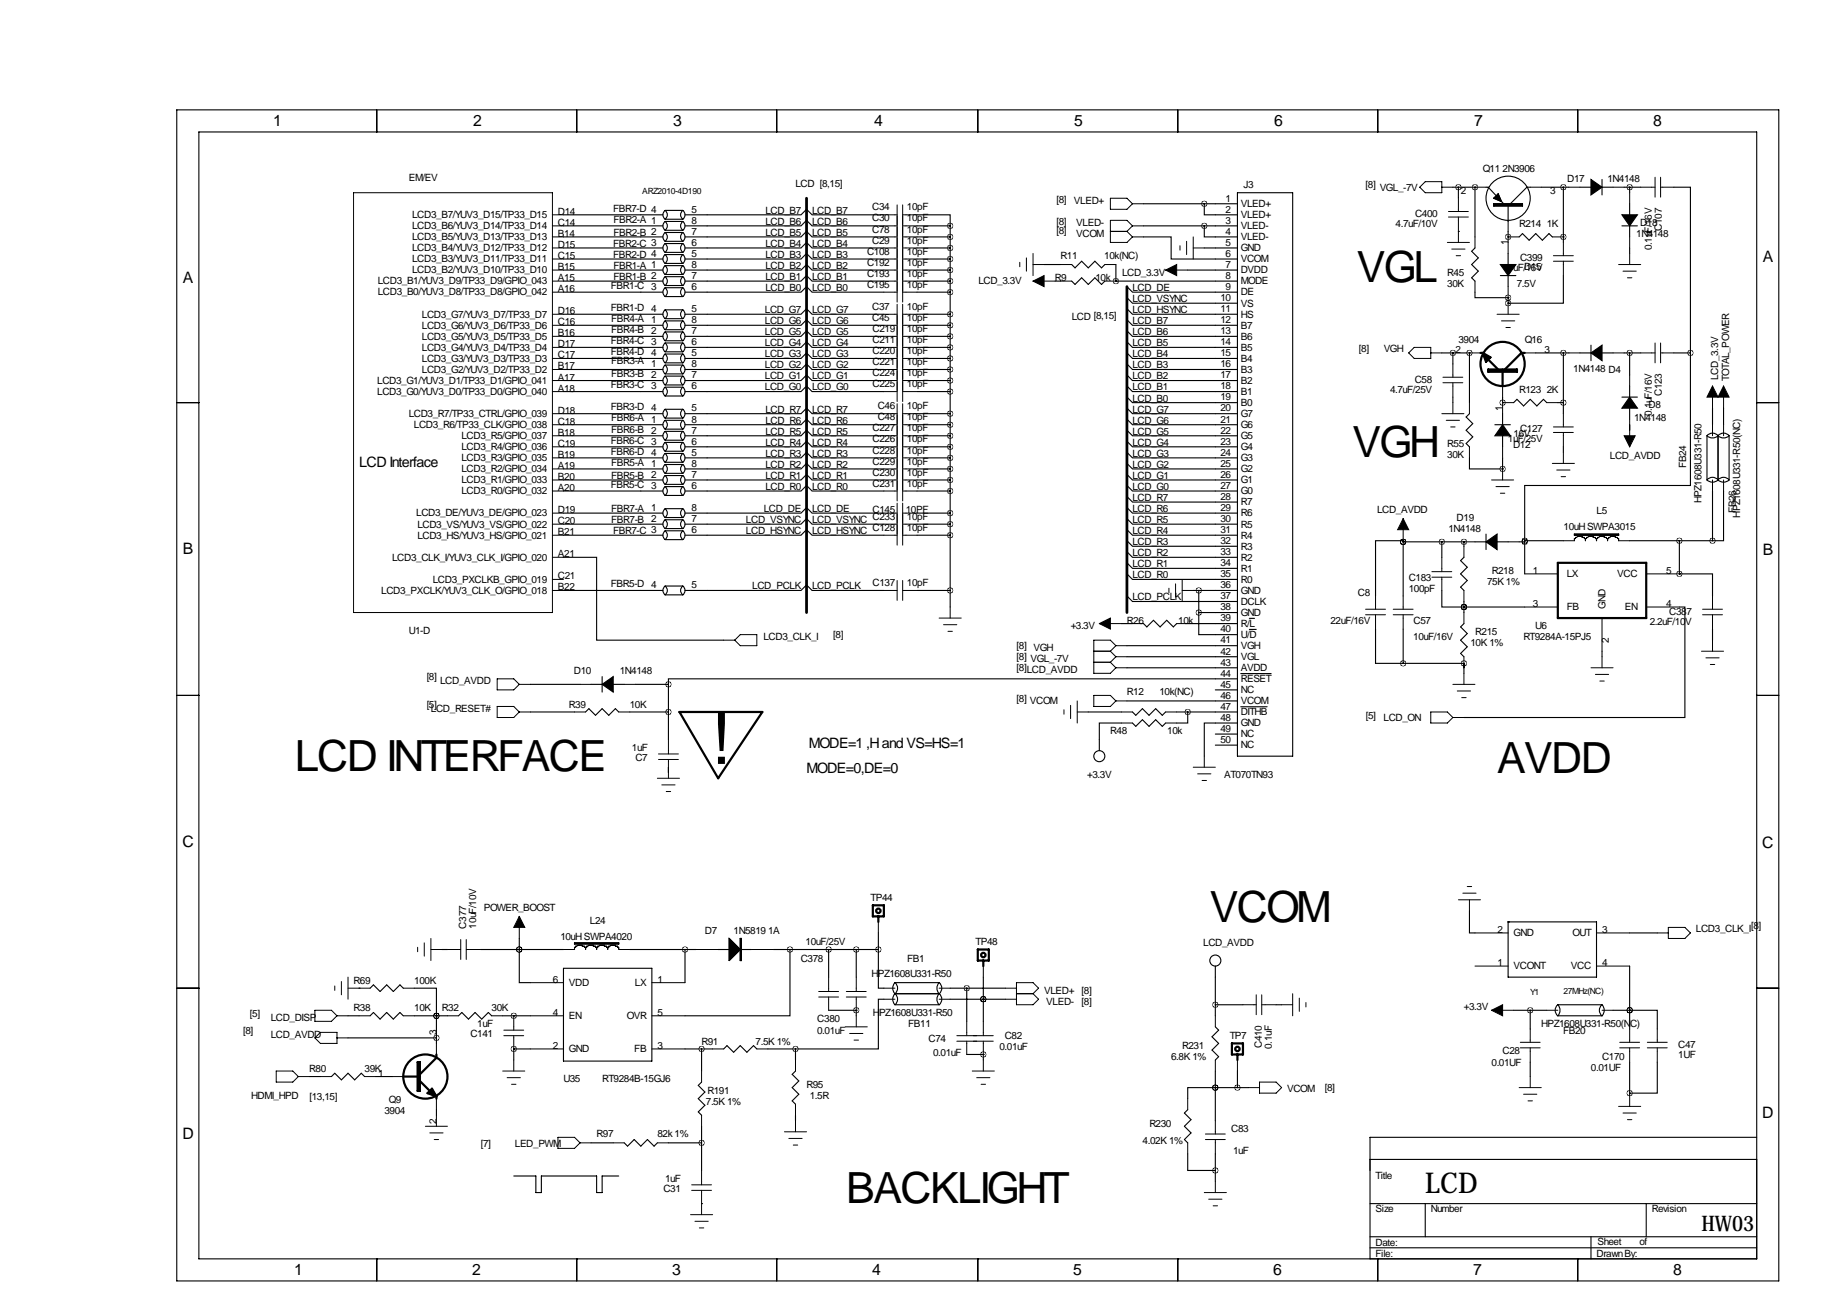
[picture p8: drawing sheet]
<svg xmlns="http://www.w3.org/2000/svg" width="419mm" height="297mm" viewBox="0 0 419 297" stroke-linecap="round" stroke-linejoin="round" font-family="sans-serif">
<defs><g id="words">
<text font-size="16.5" x="163.6" y="175.6">!</text>
<g font-size="9.9">
<text x="311.9" y="64.9">VGL</text>
<text x="310.9" y="105">VGH</text>
<text x="67.8" y="177.2">LCD INTERFACE</text>
<text x="344.2" y="177.7">AVDD</text>
<text x="278.1" y="211.9">VCOM</text>
<text x="194.6" y="276.5">BACKLIGHT</text>
</g>
<text font-size="6.6" x="327.7" y="274.2">LCD</text>
<text font-size="4.9" x="391.2" y="283.1">HW03</text>
<g font-size="3.6">
<text x="62.8" y="29">1</text>
<text x="108.8" y="29">2</text>
<text x="154.8" y="29">3</text>
<text x="201" y="29">4</text>
<text x="247" y="29">5</text>
<text x="292.9" y="29">6</text>
<text x="338.9" y="29">7</text>
<text x="380.1" y="29">8</text>
<text x="42" y="65.1">A</text>
<text x="405.3" y="60.3">A</text>
<text x="42" y="127.3">B</text>
<text x="405.3" y="127.6">B</text>
<text x="41.9" y="194.6">C</text>
<text x="405.2" y="194.9">C</text>
<text x="405.2" y="257.1">D</text>
<text x="41.9" y="261.9">D</text>
<text x="67.6" y="293.2">1</text>
<text x="108.5" y="293.2">2</text>
<text x="154.5" y="293.2">3</text>
<text x="200.5" y="293.2">4</text>
<text x="246.7" y="293.2">5</text>
<text x="292.7" y="293.2">6</text>
<text x="338.7" y="293.2">7</text>
<text x="384.6" y="293.2">8</text>
</g>
<g font-size="3.3">
<text x="82.5" y="107.5">LCD Interface</text>
<text x="185.9" y="172.1">MODE=1 ,H and VS=HS=1</text>
<text x="185.4" y="177.7">MODE=0,DE=0</text>
</g>
<g font-size="2.3">
<text x="94" y="41.5">EM/EV</text>
<text x="340.9" y="39.5">Q11</text>
<text x="345.4" y="39.5">2N3906</text>
<text x="360.3" y="41.8">D17</text>
<text x="369.6" y="41.8">1N4148</text>
<text x="182.9" y="43">LCD [8,15]</text>
<text x="242.9" y="46.6">[8]</text>
<text x="246.9" y="46.8">VLED+</text>
<text x="281.8" y="46.3">1</text>
<text x="285.2" y="47.6">VLED+</text>
<text x="285.9" y="43.3">J3</text>
<text x="313.9" y="43.3">[8] VGL_-7V</text>
<text x="335.9" y="44.6">2</text>
<text x="356.4" y="44.6">3</text>
<text x="94.8" y="52.7">LCD3_B6/YUV3_D14/TP33_D14</text>
<text x="94.8" y="50.2">LCD3_B7/YUV3_D15/TP33_D15</text>
<text x="128.3" y="51.9">C14</text>
<text x="128.3" y="49.4">D14</text>
<text x="141" y="48.6">FBR7-D 4</text>
<text x="141" y="51.2">FBR2-A 1</text>
<text x="159" y="54">7</text>
<text x="159" y="51.4">8</text>
<text x="159" y="48.9">5</text>
<text x="176" y="51.7">LCD_B6</text>
<text x="176" y="49.1">LCD_B7</text>
<text x="186.7" y="51.7">LCD_B6</text>
<text x="186.7" y="49.1">LCD_B7</text>
<text x="200.5" y="53.5">C78</text>
<text x="200.5" y="50.9">C30</text>
<text x="200.5" y="48.4">C34</text>
<text x="208.5" y="53.5">10pF</text>
<text x="208.5" y="50.9">10pF</text>
<text x="208.5" y="48.4">10pF</text>
<text x="242.9" y="51.7">[8]</text>
<text x="242.9" y="53.7">[8]</text>
<text x="247.4" y="51.9">VLED-</text>
<text x="281.8" y="48.9">2</text>
<text x="281.8" y="51.4">3</text>
<text x="281.8" y="54">4</text>
<text x="285.2" y="50.2">VLED+</text>
<text x="285.2" y="52.7">VLED-</text>
<text x="320.8" y="52.2">4.7uF/10V</text>
<text x="325.3" y="49.9">C400</text>
<text x="349.2" y="52.2">R214</text>
<text x="355.6" y="52.2">1K</text>
<text x="377" y="51.9">D18</text>
<text x="382" y="53" transform="rotate(-90 382 53)">C107</text>
<text x="94.8" y="57.8">LCD3_B4/YUV3_D12/TP33_D12</text>
<text x="94.8" y="55.2">LCD3_B5/YUV3_D13/TP33_D13</text>
<text x="128.3" y="59.5">C15</text>
<text x="128.3" y="57">D15</text>
<text x="128.3" y="54.5">B14</text>
<text x="141" y="56.8">FBR2-C 3</text>
<text x="141" y="59.3">FBR2-D 4</text>
<text x="141" y="54.2">FBR2-B 2</text>
<text x="159" y="56.5">6</text>
<text x="159" y="59">5</text>
<text x="176" y="59.3">LCD_B3</text>
<text x="176" y="56.8">LCD_B4</text>
<text x="176" y="54.2">LCD_B5</text>
<text x="186.7" y="59.3">LCD_B3</text>
<text x="186.7" y="56.8">LCD_B4</text>
<text x="186.7" y="54.2">LCD_B5</text>
<text x="199.3" y="58.5">C108</text>
<text x="200.5" y="56">C29</text>
<text x="208.5" y="56">10pF</text>
<text x="208.5" y="58.5">10pF</text>
<text x="243.8" y="59.5">R11</text>
<text x="247.4" y="54.5">VCOM</text>
<text x="253.8" y="59.5">10k(NC)</text>
<text x="281.8" y="56.5">5</text>
<text x="281.8" y="59">6</text>
<text x="285.2" y="55.2">VLED-</text>
<text x="285.2" y="57.8">GND</text>
<text x="346.7" y="56.4" transform="rotate(-90 346.7 56.4)">1</text>
<text x="376.2" y="54.5">1N4148</text>
<text x="379.7" y="57.5" transform="rotate(-90 379.7 57.5)">0.1uF/16V</text>
<text x="86.8" y="65.4">LCD3_B1/YUV3_D9/TP33_D9/GPIO_043</text>
<text x="94.8" y="62.9">LCD3_B2/YUV3_D10/TP33_D10</text>
<text x="94.8" y="60.3">LCD3_B3/YUV3_D11/TP33_D11</text>
<text x="128.3" y="64.6">A15</text>
<text x="128.3" y="62.1">B15</text>
<text x="141" y="64.4">FBR1-B 2</text>
<text x="141" y="61.8">FBR1-A 1</text>
<text x="159" y="64.1">7</text>
<text x="159" y="61.6">8</text>
<text x="176" y="64.4">LCD_B1</text>
<text x="176" y="61.8">LCD_B2</text>
<text x="186.7" y="64.4">LCD_B1</text>
<text x="186.7" y="61.8">LCD_B2</text>
<text x="199.3" y="61.1">C192</text>
<text x="199.3" y="63.6">C193</text>
<text x="208.5" y="61.1">10pF</text>
<text x="208.5" y="63.6">10pF</text>
<text x="224.9" y="65.4">LCD_3.3V</text>
<text x="242.5" y="64.6">R9</text>
<text x="251.8" y="64.6">10k</text>
<text x="257.9" y="63.4">LCD_3.3V</text>
<text x="281.8" y="61.6">7</text>
<text x="281.8" y="64.1">8</text>
<text x="285.2" y="60.3">VCOM</text>
<text x="285.2" y="62.9">DVDD</text>
<text x="285.2" y="65.4">MODE</text>
<text x="332.7" y="63.4">R45</text>
<text x="332.7" y="65.9">30K</text>
<text x="346.7" y="62.3">1uF/16V</text>
<text x="348.7" y="65.9">7.5V</text>
<text x="349.4" y="60.1">C399</text>
<text x="350.4" y="62.1">D15</text>
<text x="86.8" y="67.9">LCD3_B0/YUV3_D8/TP33_D8/GPIO_042</text>
<text x="128.3" y="67.2">A16</text>
<text x="140.5" y="66.4">FBR1-C 3</text>
<text x="140.5" y="71.5">FBR1-D 4</text>
<text x="159" y="66.7">6</text>
<text x="159" y="71.7">5</text>
<text x="175.8" y="72">LCD_G7</text>
<text x="176" y="66.9">LCD_B0</text>
<text x="186.7" y="72">LCD_G7</text>
<text x="186.7" y="66.9">LCD_B0</text>
<text x="199.3" y="66.2">C195</text>
<text x="200.5" y="71.2">C37</text>
<text x="208.5" y="66.2">10pF</text>
<text x="208.5" y="71.2">10pF</text>
<text x="260.3" y="72">LCD_HSYNC</text>
<text x="260.3" y="69.5">LCD_VSYNC</text>
<text x="260.3" y="66.9">LCD_DE</text>
<text x="280.6" y="69.2">10</text>
<text x="280.6" y="71.7">11</text>
<text x="281.8" y="66.7">9</text>
<text x="285.2" y="67.9">DE</text>
<text x="285.2" y="70.5">VS</text>
<text x="97" y="75.6">LCD3_G6/YUV3_D6/TP33_D6</text>
<text x="97" y="73">LCD3_G7/YUV3_D7/TP33_D7</text>
<text x="128.3" y="77.3">B16</text>
<text x="128.3" y="74.8">C16</text>
<text x="128.3" y="72.2">D16</text>
<text x="140.5" y="74">FBR4-A 1</text>
<text x="140.5" y="76.6">FBR4-B</text>
<text x="149.7" y="76.8">2</text>
<text x="159" y="74.3">8</text>
<text x="159" y="76.8">7</text>
<text x="175.8" y="77.1">LCD_G5</text>
<text x="175.8" y="74.5">LCD_G6</text>
<text x="186.7" y="77.1">LCD_G5</text>
<text x="186.7" y="74.5">LCD_G6</text>
<text x="200.5" y="73.8">C45</text>
<text x="200.6" y="76.3">C219</text>
<text x="208.5" y="76.3">10pF</text>
<text x="208.5" y="73.8">10pF</text>
<text x="246.4" y="73.5">LCD [8,15]</text>
<text x="260.3" y="77.1">LCD_B6</text>
<text x="260.3" y="74.5">LCD_B7</text>
<text x="280.6" y="74.3">12</text>
<text x="280.6" y="76.8">13</text>
<text x="285.2" y="73">HS</text>
<text x="285.2" y="75.6">B7</text>
<text x="97" y="83.2">LCD3_G3/YUV3_D3/TP33_D3</text>
<text x="97" y="80.6">LCD3_G4/YUV3_D4/TP33_D4</text>
<text x="97" y="78.1">LCD3_G5/YUV3_D5/TP33_D5</text>
<text x="128.3" y="82.4">C17</text>
<text x="128.3" y="79.9">D17</text>
<text x="140.5" y="79.1">FBR4-C 3</text>
<text x="140.5" y="81.7">FBR4-D 4</text>
<text x="140.5" y="83.7">FBR3-A</text>
<text x="159" y="79.4">6</text>
<text x="159" y="81.9">5</text>
<text x="175.8" y="82.2">LCD_G3</text>
<text x="175.8" y="79.6">LCD_G4</text>
<text x="186.7" y="82.2">LCD_G3</text>
<text x="186.7" y="79.6">LCD_G4</text>
<text x="200.6" y="78.9">C211</text>
<text x="200.6" y="81.4">C220</text>
<text x="200.6" y="83.9">C221</text>
<text x="208.5" y="78.9">10pF</text>
<text x="208.5" y="81.4">10pF</text>
<text x="208.5" y="83.9">10pF</text>
<text x="260.3" y="82.2">LCD_B4</text>
<text x="260.3" y="79.6">LCD_B5</text>
<text x="280.6" y="79.4">14</text>
<text x="280.6" y="81.9">15</text>
<text x="285.2" y="78.1">B6</text>
<text x="285.2" y="80.6">B5</text>
<text x="285.2" y="83.2">B4</text>
<text x="312.4" y="80.9">[8]</text>
<text x="318.1" y="80.9">VGH</text>
<text x="334.6" y="81.1">2</text>
<text x="335.3" y="78.9">3904</text>
<text x="350.5" y="78.9">Q16</text>
<text x="355.1" y="81.1">3</text>
<text x="86.7" y="88.3">LCD3_G1/YUV3_D1/TP33_D1/GPIO_041</text>
<text x="97" y="85.7">LCD3_G2/YUV3_D2/TP33_D2</text>
<text x="128.3" y="87.5">A17</text>
<text x="128.3" y="84.9">B17</text>
<text x="140.5" y="89.3">FBR3-C 3</text>
<text x="140.5" y="86.7">FBR3-B</text>
<text x="149.7" y="87">2</text>
<text x="149.7" y="84.4">1</text>
<text x="159" y="87">7</text>
<text x="159" y="89.5">6</text>
<text x="159" y="84.4">8</text>
<text x="175.8" y="89.8">LCD_G0</text>
<text x="175.8" y="87.2">LCD_G1</text>
<text x="175.8" y="84.7">LCD_G2</text>
<text x="186.7" y="89.8">LCD_G0</text>
<text x="186.7" y="87.2">LCD_G1</text>
<text x="186.7" y="84.7">LCD_G2</text>
<text x="200.6" y="86.5">C224</text>
<text x="200.6" y="89">C225</text>
<text x="208.5" y="86.5">10pF</text>
<text x="208.5" y="89">10pF</text>
<text x="260.3" y="89.8">LCD_B1</text>
<text x="260.3" y="87.2">LCD_B2</text>
<text x="260.3" y="84.7">LCD_B3</text>
<text x="280.6" y="84.4">16</text>
<text x="280.6" y="87">17</text>
<text x="280.6" y="89.5">18</text>
<text x="285.2" y="85.7">B3</text>
<text x="285.2" y="88.3">B2</text>
<text x="325.2" y="88">C58</text>
<text x="361.7" y="85.5">1N4148 D4</text>
<text x="395" y="87.4" transform="rotate(-90 395 87.4)">LCD_3.3V</text>
<text x="397.5" y="87.7" transform="rotate(-90 397.5 87.7)">TOTAL_POWER</text>
<text x="86.7" y="90.8">LCD3_G0/YUV3_D0/TP33_D0/GPIO_040</text>
<text x="94" y="95.9">LCD3_R7/TP33_CTRL/GPIO_039</text>
<text x="128.3" y="90">A18</text>
<text x="128.3" y="95.1">D18</text>
<text x="140.5" y="94.4">FBR3-D 4</text>
<text x="159" y="94.6">5</text>
<text x="176" y="94.9">LCD_R7</text>
<text x="186.7" y="94.9">LCD_R7</text>
<text x="201.8" y="94.1">C46</text>
<text x="208.5" y="94.1">10pF</text>
<text x="260.3" y="94.9">LCD_G7</text>
<text x="260.3" y="92.3">LCD_B0</text>
<text x="280.6" y="92.1">19</text>
<text x="280.6" y="94.6">20</text>
<text x="285.2" y="90.8">B1</text>
<text x="285.2" y="93.3">B0</text>
<text x="285.2" y="95.9">G7</text>
<text x="319.6" y="90.3">4.7uF/25V</text>
<text x="345.4" y="94.5" transform="rotate(-90 345.4 94.5)">1</text>
<text x="349.2" y="90.3">R123</text>
<text x="355.6" y="90.3">2K</text>
<text x="379" y="93.8">D8</text>
<text x="379.7" y="95.6" transform="rotate(-90 379.7 95.6)">0.1uF/16V</text>
<text x="382" y="91.1" transform="rotate(-90 382 91.1)">C123</text>
<text x="95.2" y="98.4">LCD3_R6/TP33_CLK/GPIO_038</text>
<text x="106.1" y="101">LCD3_R5/GPIO_037</text>
<text x="128.3" y="100.2">B18</text>
<text x="128.3" y="97.6">C18</text>
<text x="140.5" y="102">FBR6-C 3</text>
<text x="140.5" y="96.9">FBR6-A 1</text>
<text x="140.5" y="99.4">FBR6-B</text>
<text x="149.7" y="99.7">2</text>
<text x="159" y="97.1">8</text>
<text x="159" y="99.7">7</text>
<text x="176" y="99.9">LCD_R5</text>
<text x="176" y="97.4">LCD_R6</text>
<text x="186.7" y="99.9">LCD_R5</text>
<text x="186.7" y="97.4">LCD_R6</text>
<text x="200.6" y="101.7">C226</text>
<text x="200.6" y="99.2">C227</text>
<text x="201.8" y="96.6">C48</text>
<text x="208.5" y="101.7">10pF</text>
<text x="208.5" y="99.2">10pF</text>
<text x="208.5" y="96.6">10pF</text>
<text x="260.3" y="99.9">LCD_G5</text>
<text x="260.3" y="97.4">LCD_G6</text>
<text x="280.6" y="97.1">21</text>
<text x="280.6" y="99.7">22</text>
<text x="285.2" y="98.4">G6</text>
<text x="285.2" y="101">G5</text>
<text x="346.7" y="101.7">1uF/25V</text>
<text x="348" y="100.5">16V</text>
<text x="349.4" y="99.4">C127</text>
<text x="375.7" y="96.9">1N4148</text>
<text x="106.1" y="106">LCD3_R3/GPIO_035</text>
<text x="106.1" y="103.5">LCD3_R4/GPIO_036</text>
<text x="128.3" y="107.8">A19</text>
<text x="128.3" y="105.3">B19</text>
<text x="128.3" y="102.7">C19</text>
<text x="140.5" y="104.5">FBR6-D 4</text>
<text x="140.5" y="107.1">FBR5-A 1</text>
<text x="159" y="102.2">6</text>
<text x="159" y="104.8">5</text>
<text x="159" y="107.3">8</text>
<text x="176" y="107.6">LCD_R2</text>
<text x="176" y="105">LCD_R3</text>
<text x="176" y="102.5">LCD_R4</text>
<text x="186.7" y="107.6">LCD_R2</text>
<text x="186.7" y="105">LCD_R3</text>
<text x="186.7" y="102.5">LCD_R4</text>
<text x="200.6" y="104.3">C228</text>
<text x="200.6" y="106.8">C229</text>
<text x="208.5" y="104.3">10pF</text>
<text x="208.5" y="106.8">10pF</text>
<text x="260.3" y="107.6">LCD_G2</text>
<text x="260.3" y="105">LCD_G3</text>
<text x="260.3" y="102.5">LCD_G4</text>
<text x="280.6" y="102.2">23</text>
<text x="280.6" y="104.8">24</text>
<text x="280.6" y="107.3">25</text>
<text x="285.2" y="103.5">G4</text>
<text x="285.2" y="106">G3</text>
<text x="332.7" y="102.7">R55</text>
<text x="332.7" y="105.3">30K</text>
<text x="347.8" y="103">D12</text>
<text x="370.1" y="105.5">LCD_AVDD</text>
<text x="387.6" y="107.6" transform="rotate(-90 387.6 107.6)">FB24</text>
<text x="106.1" y="113.7">LCD3_R0/GPIO_032</text>
<text x="106.1" y="111.1">LCD3_R1/GPIO_033</text>
<text x="106.1" y="108.6">LCD3_R2/GPIO_034</text>
<text x="128.3" y="112.9">A20</text>
<text x="128.3" y="110.3">B20</text>
<text x="140.5" y="112.1">FBR5-C 3</text>
<text x="140.5" y="110.1">FBR5-B</text>
<text x="149.7" y="109.8">2</text>
<text x="159" y="109.8">7</text>
<text x="159" y="112.4">6</text>
<text x="176" y="112.6">LCD_R0</text>
<text x="176" y="110.1">LCD_R1</text>
<text x="186.7" y="112.6">LCD_R0</text>
<text x="186.7" y="110.1">LCD_R1</text>
<text x="200.6" y="109.3">C230</text>
<text x="200.6" y="111.9">C231</text>
<text x="208.5" y="109.3">10pF</text>
<text x="208.5" y="111.9">10pF</text>
<text x="260.3" y="112.6">LCD_G0</text>
<text x="260.3" y="110.1">LCD_G1</text>
<text x="280.6" y="109.8">26</text>
<text x="280.6" y="112.4">27</text>
<text x="285.2" y="108.6">G2</text>
<text x="285.2" y="111.1">G1</text>
<text x="285.2" y="113.7">G0</text>
<text x="95.7" y="118.7">LCD3_DE/YUV3_DE/GPIO_023</text>
<text x="128.3" y="118">D19</text>
<text x="140.5" y="117.7">FBR7-A 1</text>
<text x="159" y="117.5">8</text>
<text x="175.6" y="117.7">LCD_DE</text>
<text x="186.7" y="117.7">LCD_DE</text>
<text x="200.6" y="119.5">C233</text>
<text x="200.6" y="118">C145</text>
<text x="208.2" y="118">10PF</text>
<text x="208.5" y="119.5">10pF</text>
<text x="260.3" y="117.7">LCD_R6</text>
<text x="260.3" y="115.2">LCD_R7</text>
<text x="280.6" y="114.9">28</text>
<text x="280.6" y="117.5">29</text>
<text x="285.2" y="116.2">R7</text>
<text x="285.2" y="118.7">R6</text>
<text x="316.6" y="118">LCD_AVDD</text>
<text x="334.9" y="119.7">D19</text>
<text x="367" y="118.2">L5</text>
<text x="391.2" y="115.7" transform="rotate(-90 391.2 115.7)">HPZ1608U331-R50</text>
<text x="399" y="118" transform="rotate(-90 399 118)">FB26</text>
<text x="400" y="119" transform="rotate(-90 400 119)">HPZ1608U331-R50(NC)</text>
<text x="95.9" y="123.8">LCD3_HS/YUV3_HS/GPIO_021</text>
<text x="95.9" y="121.3">LCD3_VS/YUV3_VS/GPIO_022</text>
<text x="128.3" y="123">B21</text>
<text x="128.3" y="120.5">C20</text>
<text x="140.5" y="120.3">FBR7-B</text>
<text x="141" y="122.8">FBR7-C 3</text>
<text x="149.7" y="120">2</text>
<text x="159" y="120">7</text>
<text x="159" y="122.5">6</text>
<text x="171.5" y="120.3">LCD_VSYNC</text>
<text x="171.5" y="122.8">LCD_HSYNC</text>
<text x="186.7" y="120.3">LCD_VSYNC</text>
<text x="186.7" y="122.8">LCD_HSYNC</text>
<text x="200.6" y="122">C128</text>
<text x="208.5" y="122">10pF</text>
<text x="260.3" y="125.3">LCD_R3</text>
<text x="260.3" y="122.8">LCD_R4</text>
<text x="260.3" y="120.3">LCD_R5</text>
<text x="280.6" y="120">30</text>
<text x="280.6" y="122.5">31</text>
<text x="280.6" y="125.1">32</text>
<text x="285.2" y="121.3">R5</text>
<text x="285.2" y="123.8">R4</text>
<text x="333" y="122.3">1N4148</text>
<text x="359.5" y="121.8">10uH SWPA3015</text>
<text x="90.1" y="128.9">LCD3_CLK_I/YUV3_CLK_I/GPIO_020</text>
<text x="128.3" y="128.1">A21</text>
<text x="260.3" y="130.4">LCD_R1</text>
<text x="260.3" y="127.9">LCD_R2</text>
<text x="280.6" y="127.6">33</text>
<text x="280.6" y="130.2">34</text>
<text x="285.2" y="126.4">R3</text>
<text x="285.2" y="128.9">R2</text>
<text x="285.2" y="131.4">R1</text>
<text x="343" y="131.9">R218</text>
<text x="352.4" y="131.9">1</text>
<text x="383" y="131.9">5</text>
<text x="87.6" y="136.5">LCD3_PXCLK/YUV3_CLK_O/GPIO_018</text>
<text x="99.5" y="134">LCD3_PXCLKB_GPIO_019</text>
<text x="128.3" y="135.7">B22</text>
<text x="128.3" y="133.2">C21</text>
<text x="140.5" y="135">FBR5-D 4</text>
<text x="159" y="135.2">5</text>
<text x="172.9" y="135.5">LCD_PCLK</text>
<text x="186.7" y="135.5">LCD_PCLK</text>
<text x="200.6" y="134.7">C137</text>
<text x="208.5" y="134.7">10pF</text>
<text x="260.3" y="133">LCD_R0</text>
<text x="280.6" y="132.7">35</text>
<text x="280.6" y="135.2">36</text>
<text x="280.6" y="137.8">37</text>
<text x="285.2" y="134">R0</text>
<text x="285.2" y="136.5">GND</text>
<text x="312.2" y="137">C8</text>
<text x="323.8" y="133.5">C183</text>
<text x="323.8" y="136">100pF</text>
<text x="341.9" y="134.5">75K 1%</text>
<text x="360.2" y="132.7">LX</text>
<text x="371.8" y="132.7">VCC</text>
<text x="259.1" y="143.4">R26</text>
<text x="260.3" y="138">LCD_PCLK</text>
<text x="270.9" y="143.4">10k</text>
<text x="280.6" y="140.3">38</text>
<text x="280.6" y="142.9">39</text>
<text x="285.2" y="139.1">DCLK</text>
<text x="285.2" y="141.6">GND</text>
<text x="305.9" y="143.4">22uF/16V</text>
<text x="325" y="143.4">C57</text>
<text x="352.4" y="139.6">3</text>
<text x="360.2" y="140.3">FB</text>
<text x="369.1" y="140.1" transform="rotate(-90 369.1 140.1)">GND</text>
<text x="373.5" y="140.3">EN</text>
<text x="379.3" y="143.6">2.2uF/10V</text>
<text x="383" y="139.6">4</text>
<text x="383.7" y="141.3">C387</text>
<text x="94" y="145.7">U1-D</text>
<text x="175.5" y="147.2">LCD3_CLK_I</text>
<text x="191.6" y="146.7">[8]</text>
<text x="233.7" y="149.2">[8]</text>
<text x="237.6" y="149.7">VGH</text>
<text x="246.2" y="144.6">+3.3V</text>
<text x="280.6" y="145.4">40</text>
<text x="280.6" y="147.9">41</text>
<text x="285.2" y="144.1">R/L</text>
<text x="285.2" y="146.7">U/D</text>
<text x="285.2" y="149.2">VGH</text>
<text x="324.9" y="147.2">10uF/16V</text>
<text x="338.1" y="148.4">10K 1%</text>
<text x="339.2" y="145.9">R215</text>
<text x="350.2" y="147.2">RT9284A-15PJ5</text>
<text x="353" y="144.6">U6</text>
<text x="369.8" y="147.9" transform="rotate(-90 369.8 147.9)">2</text>
<text x="131.9" y="155.1">D10</text>
<text x="142.5" y="155.1">1N4148</text>
<text x="233.7" y="151.8">[8] VGL_-7V</text>
<text x="233.7" y="154.3">[8]LCD_AVDD</text>
<text x="280.6" y="150.5">42</text>
<text x="280.6" y="153">43</text>
<text x="280.6" y="155.6">44</text>
<text x="285.2" y="151.8">VGL</text>
<text x="285.2" y="154.3">AVDD</text>
<text x="98.1" y="156.3">[8]</text>
<text x="101.2" y="157.3">LCD_AVDD</text>
<text x="233.7" y="161.4">[8] VCOM</text>
<text x="259.1" y="159.9">R12</text>
<text x="266.5" y="159.9">10k(NC)</text>
<text x="280.6" y="158.1">45</text>
<text x="280.6" y="160.6">46</text>
<text x="285.2" y="156.8">RESET</text>
<text x="285.2" y="159.4">NC</text>
<text x="285.2" y="161.9">VCOM</text>
<text x="98.1" y="162.7">[5]</text>
<text x="99.1" y="163.7">LCD_RESET#</text>
<text x="130.8" y="162.7">R39</text>
<text x="144.8" y="162.7">10K</text>
<text x="280.6" y="163.2">47</text>
<text x="280.6" y="165.7">48</text>
<text x="285.2" y="164.5">DITHB</text>
<text x="285.2" y="167">GND</text>
<text x="314" y="165.2">[5]</text>
<text x="318.1" y="165.7">LCD_ON</text>
<text x="145.3" y="172.6">1uF</text>
<text x="255.3" y="168.8">R48</text>
<text x="268.4" y="168.8">10k</text>
<text x="280.6" y="168.3">49</text>
<text x="280.6" y="170.8">50</text>
<text x="285.2" y="169.5">NC</text>
<text x="285.2" y="172.1">NC</text>
<text x="146.1" y="174.9">C7</text>
<text x="250" y="178.9">+3.3V</text>
<text x="281.4" y="178.9">AT070TN93</text>
<text x="111.2" y="209.4">POWER_BOOST</text>
<text x="200.2" y="207.1">TP44</text>
<text x="107.2" y="213.5" transform="rotate(-90 107.2 213.5)">C377</text>
<text x="109.5" y="213.5" transform="rotate(-90 109.5 213.5)">10uF/10V</text>
<text x="135.6" y="212.5">L24</text>
<text x="162.1" y="214.7">D7</text>
<text x="168.7" y="214.7">1N5819 1A</text>
<text x="344.3" y="214.5">2</text>
<text x="348" y="215.3">GND</text>
<text x="361.5" y="215.3">OUT</text>
<text x="368.3" y="214.5">3</text>
<text x="389.9" y="214.2">LCD3_CLK_I</text>
<text x="402.6" y="213.5">[8]</text>
<text x="128.8" y="216">10uH SWPA4020</text>
<text x="184.1" y="221.1">C378</text>
<text x="185.2" y="217.3">10uF/25V</text>
<text x="208.5" y="221.1">FB1</text>
<text x="224.3" y="217.3">TP48</text>
<text x="276.6" y="217.5">LCD_AVDD</text>
<text x="81.3" y="226.2">R69</text>
<text x="95.2" y="226.2">100K</text>
<text x="127.1" y="225.9">6</text>
<text x="130.8" y="226.7">VDD</text>
<text x="146" y="226.7">LX</text>
<text x="151.1" y="225.9">1</text>
<text x="200.4" y="224.6">HPZ1608U331-R50</text>
<text x="344.3" y="222.1">1</text>
<text x="348" y="222.9">VCONT</text>
<text x="361.1" y="222.9">VCC</text>
<text x="368.3" y="222.1">4</text>
<text x="57.5" y="233.8">[5]</text>
<text x="81.3" y="232.5">R38</text>
<text x="95.2" y="232.5">10K</text>
<text x="101.6" y="232.5">R32</text>
<text x="113" y="232.5">30K</text>
<text x="127.1" y="233.5">4</text>
<text x="151.1" y="233.5">5</text>
<text x="200.6" y="233.5">HPZ1608U331-R50</text>
<text x="240" y="228.5">VLED+</text>
<text x="240.5" y="231">VLED-</text>
<text x="248.7" y="228.5">[8]</text>
<text x="248.7" y="231">[8]</text>
<text x="336.5" y="232.3">+3.3V</text>
<text x="55.9" y="237.6">[8]</text>
<text x="62.2" y="234.8">LCD_DISP</text>
<text x="62.2" y="238.6">LCD_AVDD</text>
<text x="100.3" y="237.9" transform="rotate(-90 100.3 237.9)">3</text>
<text x="108.1" y="238.4">C141</text>
<text x="109.7" y="236.1">1uF</text>
<text x="130.8" y="234.3">EN</text>
<text x="144.1" y="234.3">OVR</text>
<text x="187.9" y="237.6">0.01uF</text>
<text x="187.9" y="235.1">C380</text>
<text x="208.8" y="236.1">FB11</text>
<text x="213.5" y="239.6">C74</text>
<text x="231" y="238.9">C82</text>
<text x="282.7" y="238.9">TP7</text>
<text x="354.3" y="236.1">HPZ1608U331-R50(NC)</text>
<text x="359.4" y="237.6">FB20</text>
<text x="127.1" y="241.2">2</text>
<text x="130.8" y="241.9">GND</text>
<text x="145.8" y="241.9">FB</text>
<text x="151.1" y="241.2">3</text>
<text x="161.3" y="240.2">R91</text>
<text x="173.7" y="240.2">7.5K 1%</text>
<text x="214.5" y="242.7">0.01uF</text>
<text x="229.8" y="241.4">0.01uF</text>
<text x="269.2" y="243.7">6.8K 1%</text>
<text x="271.8" y="241.2">R231</text>
<text x="290.1" y="241" transform="rotate(-90 290.1 241)">C410</text>
<text x="292.4" y="241.1" transform="rotate(-90 292.4 241.1)">0.1uF</text>
<text x="342.9" y="245">0.01UF</text>
<text x="345.4" y="242.4">C28</text>
<text x="368.3" y="243.7">C170</text>
<text x="385.8" y="240.9">C47</text>
<text x="385.8" y="243.2">1UF</text>
<text x="71.1" y="246.5">R80</text>
<text x="83.8" y="246.5">39K</text>
<text x="87" y="247.5">1</text>
<text x="129.5" y="248.8">U35</text>
<text x="138.4" y="248.8">RT9284B-15GJ6</text>
<text x="162.6" y="251.6">R191</text>
<text x="185.4" y="250">R95</text>
<text x="295.9" y="251.1">VCOM</text>
<text x="304.5" y="250.8">[8]</text>
<text x="365.8" y="246.2">0.01UF</text>
<text x="57.8" y="252.6">HDMI_HPD</text>
<text x="71.1" y="252.9">[13,15]</text>
<text x="88.4" y="256.1">3904</text>
<text x="89.4" y="253.6">Q9</text>
<text x="162.3" y="254.1">7.5K 1%</text>
<text x="186.2" y="252.6">1.5R</text>
<text x="100.3" y="258.3" transform="rotate(-90 100.3 258.3)">2</text>
<text x="110.5" y="263.8">[7]</text>
<text x="118.4" y="263.8">LED_PWM</text>
<text x="137.2" y="261.5">R97</text>
<text x="151.1" y="261.5">82k 1%</text>
<text x="262.7" y="263">4.02K 1%</text>
<text x="264.2" y="259.2">R230</text>
<text x="283.1" y="260.2">C83</text>
<text x="283.5" y="265.3">1uF</text>
<text x="152.5" y="273.9">C31</text>
<text x="152.9" y="271.6">1uF</text>
<text x="316.2" y="271.1">Title</text>
<text x="316.2" y="278.8">Size</text>
<text x="328.9" y="278.8">Number</text>
<text x="379.7" y="278.8">Revision</text>
<text x="316.2" y="286.4">Date:</text>
<text x="367.3" y="286.1">Sheet</text>
<text x="376.9" y="286.1">of</text>
<text x="316.2" y="288.9">File:</text>
<text x="367" y="288.9">Drawn By:</text>
</g>
<g font-size="2">
<text x="147.7" y="44.6">ARZ2010-4D190</text>
<text x="351.8" y="228.8">Y1</text>
<text x="359.4" y="228.5">27MHz(NC)</text>
</g>
</g></defs>
<g fill="none" stroke="#000" stroke-width=".25">
<path d="M40.6 25.3h368.3v269.2h-368.3zM45.7 30.3h358.2v259.1h-358.2zM86.6 25.3v5M132.6 25.3v5M178.6 25.3v5M224.8 25.3v5M270.8 25.3v5M316.7 25.3v5M362.7 25.3v5M129.5 49.4h22.9M129.5 51.9h22.9M129.5 54.5h22.9"/>
<path d="M129.5 57h22.9M129.5 59.5h22.9M152.9 56a1.22 1.22 0 0 1 0 2M152.9 58.6a1.22 1.22 0 0 1 0 1.9M152.9 56h4.1a1.27 1.27 0 0 1 0 2h-4.1M152.9 58.5h4.1a1.27 1.27 0 0 1 0 2.1h-4.1M152.9 53.5a1.22 1.22 0 0 0 0 2M152.9 56a1.22 1.22 0 0 0 0 2M152.9 58.6a1.22 1.22 0 0 0 0 1.9M152.9 50.9a1.22 1.22 0 0 0 0 2M152.9 48.4a1.22 1.22 0 0 0 0 2M157 53.5h-4.1a1.22 1.22 0 0 1 0 2h4.1"/>
<path d="M157 50.9h-4.1a1.22 1.22 0 0 1 0 2h4.1M157 48.4h-4.1a1.22 1.22 0 0 1 0 2h4.1M157 53.5a1.27 1.27 0 0 1 0 2M157 50.9a1.27 1.27 0 0 1 0 2M157 48.4a1.27 1.27 0 0 1 0 2M157 53.5a1.22 1.22 0 0 0 0 2M157 56a1.22 1.22 0 0 0 0 2M157 58.6a1.22 1.22 0 0 0 0 1.9M157 50.9a1.22 1.22 0 0 0 0 2M157 48.4a1.22 1.22 0 0 0 0 2M157.5 59.5h26.6l1.3-1.2 1.3 1.2h16.5M157.5 57h26.6l1.3-1.3 1.3 1.3h16.5"/>
<path d="M157.5 54.5h26.6l1.3-1.3 1.3 1.3h16.5M157.5 51.9h26.6l1.3-1.2 1.3 1.2h16.5M157.5 49.4h26.6l1.3-1.3 1.3 1.3h16.5M210.8 49.4h7.6v2.5M210.8 51.9h7.6M210.8 54.5h7.6M210.8 57h7.6M210.8 59.5h7.6M218.4 51.9v87.7M262.9 54.5h6.3v5h15.3M262.9 46.8h21.6M262.9 51.9h21.6"/>
<path d="M276.9 51.9v2.6h7.6M276.9 46.8v2.6h7.6M276.9 57h7.6M284.5 44.3h12.7v129.5h-12.7zM334 43h5.1M335.3 53.2h.1M335.3 43v2.6M339.1 43h.1M339.1 57l-.8 .8 1.6 1.5-1.6 1.5 1.6 1.5-1.6 1.6 .8 .7M339.1 43v11.5M341.6 43h.5l3.6 3.8M343.4 46.8h6.6v.6h-6.6z"/>
<path d="M343.4 45.6l1-1 .8 1.7zM346.7 54.5h.1M346.7 47.4v3.5M346.7 53.2v2.5M346.7 58.3v2.5M349.2 54.5l.8-.8 1.5 1.5 1.6-1.5 1.5 1.5 1.5-1.5 .8 .8M351.8 43h-.8l-3.8 3.8M354.3 43h6.4M359.4 54.5h.1M359.4 43v12.7M363.2 43h2.6M368.3 41.3v3.5"/>
<path d="M368.3 43h2.5M372.9 51.9h3.5M373.4 43h3.8M374.6 43v1.3M374.6 46.8v2.6M374.6 51.9v2.6M374.6 57v1.3M384.8 43h3.8v38.1M129.5 62.1h22.9M129.5 64.6h22.9M129.5 67.2h22.9M129.5 72.2h22.9"/>
<path d="M129.5 74.8h22.9M129.5 77.3h22.9M129.5 79.9h22.9M152.9 71.3a1.22 1.22 0 0 1 0 1.9M152.9 71.2h4.1a1.27 1.27 0 0 1 0 2.1h-4.1M152.9 63.6a1.22 1.22 0 0 0 0 2M152.9 66.2a1.22 1.22 0 0 0 0 2M152.9 71.3a1.22 1.22 0 0 0 0 1.9M152.9 73.8a1.22 1.22 0 0 0 0 2M152.9 61.1a1.22 1.22 0 0 0 0 2M152.9 76.3a1.22 1.22 0 0 0 0 2M152.9 78.9a1.22 1.22 0 0 0 0 2"/>
<path d="M157 63.6h-4.1a1.22 1.22 0 0 1 0 2h4.1M157 66.2h-4.1a1.22 1.22 0 0 1 0 2h4.1M157 73.8h-4.1a1.22 1.22 0 0 1 0 2h4.1M157 61.1h-4.1a1.22 1.22 0 0 1 0 2h4.1M157 76.3h-4.1a1.22 1.22 0 0 1 0 2h4.1M157 78.9h-4.1a1.22 1.22 0 0 1 0 2h4.1M157 63.6a1.27 1.27 0 0 1 0 2M157 66.2a1.27 1.27 0 0 1 0 2M157 73.8a1.27 1.27 0 0 1 0 2M157 61.1a1.27 1.27 0 0 1 0 2M157 76.3a1.27 1.27 0 0 1 0 2M157 78.9a1.27 1.27 0 0 1 0 2"/>
<path d="M157 63.6a1.22 1.22 0 0 0 0 2M157 66.2a1.22 1.22 0 0 0 0 2M157 71.3a1.22 1.22 0 0 0 0 1.9M157 73.8a1.22 1.22 0 0 0 0 2M157 61.1a1.22 1.22 0 0 0 0 2M157 76.3a1.22 1.22 0 0 0 0 2M157 78.9a1.22 1.22 0 0 0 0 2M157.5 79.9h26.6l1.3-1.3 1.3 1.3h16.5M157.5 77.3h26.6l1.3-1.2 1.3 1.2h16.5M157.5 74.8h26.6l1.3-1.3 1.3 1.3h16.5M157.5 72.2h26.6l1.3-1.2 1.3 1.2h16.5M157.5 67.2h26.6l1.3-1.3 1.3 1.3h16.5"/>
<path d="M157.5 64.6h26.6l1.3-1.2 1.3 1.2h16.5M157.5 62.1h26.6l1.3-1.3 1.3 1.3h16.5M210.8 62.1h7.6M210.8 64.6h7.6M210.8 67.2h7.6M210.8 72.2h7.6M210.8 74.8h7.6M210.8 77.3h7.6M210.8 79.9h7.6M240 60.8h3.8M242.6 64.6h1.2M246.4 64.6l.7 .8 1.6-1.5 1.5 1.5 1.5-1.5 1.5 1.5 .8-.8"/>
<path d="M246.4 60.8l.7 .8 1.6-1.5 1.5 1.5 1.5-1.5 1.5 1.5 .8-.8M256.5 64.6h.1M256.5 64.6h28M256.5 60.8v3.8M259.1 78.6l1.2 1.3h24.2M259.1 76.1l1.2 1.2h24.2M259.1 73.5l1.2 1.3h24.2M259.1 71l1.2 1.2h24.2M259.1 68.4l1.2 1.3h24.2M259.1 65.9l1.2 1.3h24.2M273 62.1h11.5M339.1 67.2v1.2h7.6"/>
<path d="M344.9 63.4h3.6M346.7 69.7h.1M346.7 68.4h.1M346.7 63.4v2.5M346.7 68.4v1.3M359.4 63.4v6.3h-12.7M365.8 79.4v3.5M40.6 92.6h5.1M129.5 82.4h22.9M129.5 84.9h22.9M129.5 87.5h22.9M129.5 90h22.9"/>
<path d="M129.5 95.1h22.9M129.5 97.6h22.9M152.9 96.7a1.22 1.22 0 0 1 0 1.9M152.9 84a1.22 1.22 0 0 1 0 1.9M152.9 96.6h4.1a1.27 1.27 0 0 1 0 2.1h-4.1M152.9 83.9h4.1a1.27 1.27 0 0 1 0 2.1h-4.1M152.9 86.5a1.22 1.22 0 0 0 0 2M152.9 89a1.22 1.22 0 0 0 0 2M152.9 94.1a1.22 1.22 0 0 0 0 2M152.9 96.7a1.22 1.22 0 0 0 0 1.9M152.9 81.4a1.22 1.22 0 0 0 0 2M152.9 84a1.22 1.22 0 0 0 0 1.9"/>
<path d="M152.9 99.2a1.22 1.22 0 0 0 0 2M157 86.5h-4.1a1.22 1.22 0 0 1 0 2h4.1M157 89h-4.1a1.22 1.22 0 0 1 0 2h4.1M157 94.1h-4.1a1.22 1.22 0 0 1 0 2h4.1M157 81.4h-4.1a1.22 1.22 0 0 1 0 2M157 99.2h-4.1a1.22 1.22 0 0 1 0 2h4.1M157 86.5a1.27 1.27 0 0 1 0 2M157 89a1.27 1.27 0 0 1 0 2M157 94.1a1.27 1.27 0 0 1 0 2M157 81.4a1.27 1.27 0 0 1 0 2h-4.1M157 99.2a1.27 1.27 0 0 1 0 2M157 86.5a1.22 1.22 0 0 0 0 2"/>
<path d="M157 89a1.22 1.22 0 0 0 0 2M157 94.1a1.22 1.22 0 0 0 0 2M157 96.7a1.22 1.22 0 0 0 0 1.9M157 81.4a1.22 1.22 0 0 0 0 2M157 84a1.22 1.22 0 0 0 0 1.9M157 99.2a1.22 1.22 0 0 0 0 2M157.5 97.6h26.6l1.3-1.2 1.3 1.2h16.5M157.5 95.1h26.6l1.3-1.3 1.3 1.3h16.5M157.5 90h26.6l1.3-1.2 1.3 1.2h16.5M157.5 87.5h26.6l1.3-1.3 1.3 1.3h16.5M157.5 84.9h26.6l1.3-1.2 1.3 1.2h16.5M157.5 82.4h26.6l1.3-1.3 1.3 1.3h16.5"/>
<path d="M210.8 82.4h7.6M210.8 84.9h7.6M210.8 87.5h7.6M210.8 90h7.6M210.8 95.1h7.6M210.8 97.6h7.6M259.1 98.9l1.2 1.3h24.2M259.1 96.4l1.2 1.2h24.2M259.1 93.8l1.2 1.3h24.2M259.1 91.3l1.2 1.3h24.2M259.1 88.8l1.2 1.2h24.2M259.1 86.2l1.2 1.3h24.2"/>
<path d="M259.1 83.7l1.2 1.2h24.2M259.1 81.1l1.2 1.3h24.2M331.5 81.1h6.3M334 81.1v2.6M334 91.3v1.3M337.8 81.1h.1M337.8 95.1l-.7 .8 1.5 1.5-1.5 1.5 1.5 1.5-1.5 1.6 .7 .7M337.8 81.1v11.5M343.7 97.6h3.5M345.4 92.6h.1M345.4 91.3v1.3M345.4 95.1v2.5"/>
<path d="M348 92.6l.7-.8 1.6 1.5 1.5-1.5 1.5 1.5 1.5-1.5 .8 .8M353.1 81.1h7.6M358.1 92.6h1.3M359.4 81.1v14M363.2 81.1h2.6M368.3 81.1h2.5M372.9 91.3h3.5M373.4 81.1h3.8M374.6 81.1v5.1M374.6 88.8v2.5M374.6 93.8v2.6M374.6 97.6v1.3"/>
<path d="M384.8 81.1h3.8M388.6 81.1v30.5h-38.1v12.7M393.7 93.8v3.8M396.2 93.8v3.8M403.9 92.6h5M129.5 100.2h22.9M129.5 102.7h22.9M129.5 105.3h22.9M129.5 107.8h22.9M129.5 110.3h22.9M129.5 112.9h22.9M129.5 118h22.9"/>
<path d="M152.9 109.4a1.22 1.22 0 0 1 0 1.9M152.9 111.9a1.22 1.22 0 0 1 0 2h4.1M152.9 109.3h4.1a1.27 1.27 0 0 1 0 2.1h-4.1M152.9 111.9h4.1M152.9 109.4a1.22 1.22 0 0 0 0 1.9M152.9 119.5a1.22 1.22 0 0 0 0 2M152.9 111.9a1.22 1.22 0 0 0 0 2M152.9 101.7a1.22 1.22 0 0 0 0 2M152.9 104.3a1.22 1.22 0 0 0 0 2M152.9 106.8a1.22 1.22 0 0 0 0 2M152.9 117a1.22 1.22 0 0 0 0 2M157 119.5h-4.1a1.22 1.22 0 0 1 0 2h4.1"/>
<path d="M157 101.7h-4.1a1.22 1.22 0 0 1 0 2h4.1M157 104.3h-4.1a1.22 1.22 0 0 1 0 2h4.1M157 106.8h-4.1a1.22 1.22 0 0 1 0 2h4.1M157 117h-4.1a1.22 1.22 0 0 1 0 2h4.1M157 119.5a1.27 1.27 0 0 1 0 2M157 111.9a1.27 1.27 0 0 1 0 2 1.27 1.27 0 0 1 0-2zM157 101.7a1.27 1.27 0 0 1 0 2M157 104.3a1.27 1.27 0 0 1 0 2M157 106.8a1.27 1.27 0 0 1 0 2M157 117a1.27 1.27 0 0 1 0 2M157 109.4a1.22 1.22 0 0 0 0 1.9M157 119.5a1.22 1.22 0 0 0 0 2"/>
<path d="M157 101.7a1.22 1.22 0 0 0 0 2M157 104.3a1.22 1.22 0 0 0 0 2M157 106.8a1.22 1.22 0 0 0 0 2M157 117a1.22 1.22 0 0 0 0 2M157.5 112.9h26.6l1.3-1.3 1.3 1.3h16.5M157.5 110.3h26.6l1.3-1.2 1.3 1.2h16.5M157.5 107.8h26.6l1.3-1.3 1.3 1.3h16.5M157.5 105.3h26.6l1.3-1.3 1.3 1.3h16.5M157.5 102.7h26.6l1.3-1.2 1.3 1.2h16.5M157.5 100.2h26.6l1.3-1.3 1.3 1.3h16.5M157.5 118h26.6l1.3-1.3 1.3 1.3h16.5M210.8 100.2h7.6"/>
<path d="M210.8 102.7h7.6M210.8 105.3h7.6M210.8 107.8h7.6M210.8 110.3h7.6M210.8 112.9h7.6M210.8 118h7.6M259.1 119.2l1.2 1.3h24.2M259.1 116.7l1.2 1.3h24.2M259.1 114.2l1.2 1.2h24.2M259.1 111.6l1.2 1.3h24.2M259.1 109.1l1.2 1.2h24.2M259.1 106.5l1.2 1.3h24.2"/>
<path d="M259.1 104l1.2 1.3h24.2M259.1 101.5l1.2 1.2h24.2M337.8 105.3v2.5h7.6M345.4 107.8h.1M345.4 100.2v2.5M345.4 105.3v2.5M359.4 102.7v1.3M392.4 100.2a1.68 1.68 0 0 1 2.6 0M392.4 110.3a1.68 1.68 0 0 1 2.6 0M392.4 100.2v10.1M392.4 110.3a1.83 1.83 0 0 0 2.5 .1M392.4 100.2a1.83 1.83 0 0 0 2.5 0"/>
<path d="M393.7 112.9v11.4M395 100.2a1.68 1.68 0 0 1 2.5 0M395 110.3a1.68 1.68 0 0 1 2.5 0M395 100.2v10.1M395 100.2a1.84 1.84 0 0 0 2.5 0v10.2a1.83 1.83 0 0 1-2.5-.1M396.2 112.9v11.4h-2.5M129.5 128.1h7.7v19.1h29.2M129.5 120.5h22.9M129.5 123h22.9M129.5 135.7h22.9M152.9 134.8a1.22 1.22 0 0 1 0 1.9M152.9 122.1a1.22 1.22 0 0 1 0 1.9"/>
<path d="M152.9 134.7h4.1a1.27 1.27 0 0 1 0 2.1h-4.1M152.9 122h4.1a1.27 1.27 0 0 1 0 2.1h-4.1M152.9 134.8a1.22 1.22 0 0 0 0 1.9M152.9 122.1a1.22 1.22 0 0 0 0 1.9M157 134.8a1.22 1.22 0 0 0 0 1.9M157 122.1a1.22 1.22 0 0 0 0 1.9M157.5 123h26.6l1.3-1.2 1.3 1.2h16.5M157.5 120.5h26.6l1.3-1.3 1.3 1.3h16.5M157.5 135.7h26.6l1.3-1.2 1.3 1.2h16.5M210.8 120.5h7.6M210.8 123h7.6M210.8 135.7h7.6"/>
<path d="M259.1 131.9l1.2 1.3h24.2M259.1 129.4l1.2 1.3h24.2M259.1 126.9l1.2 1.2h24.2M259.1 124.3l1.2 1.3h24.2M259.1 121.8l1.2 1.2h24.2M259.1 137l1.2 1.3h24.2M274.3 135.7h10.2M275.6 135.7v5.1M322.6 124.6v-.3h-6.4v12.7M322.6 124.6h.1M322.6 124.6h13.9M322.6 124.3v12.7"/>
<path d="M331.5 135.7v3.9h5M331.5 124.6v3.5M336.5 139.6h.1M336.5 124.6h.1M336.5 128.1l-.7 .8 1.5 1.5-1.5 1.5 1.5 1.6-1.5 1.5 .7 .7M336.5 124.6v1M336.5 138.3v2.5M336.5 139.6h14M339.1 124.6h2.5M341.6 122.8v3.6M344.2 124.6h2.5M349.2 124.6h1.3"/>
<path d="M350.5 124.3h8.9M350.5 124.3v7.6M361.9 122.8h10.2v.2h-10.2zM361.9 124.3v-.5h.3v-.2l.5-.3h1v.3h.5v.2h.5v-.2l.6-.3h1v.3h.5v.2h.5v-.2l.5-.3h1v.3h.5v.2h.5v-.2l.5-.3h1v.3h.6v.2h.2v.5M364.5 123.8v.5M367 123.8v.5M369.6 123.8v.5M374.6 124.3h19.1M386.1 139.6h1.2v25.4h-50.8M386.1 131.9h7.6v5.1M386.1 131.9h.1M386.1 124.3v7.6"/>
<path d="M40.6 159.9h5.1M121.9 157.3h11.4M135.9 157.3h2.5M138.4 155.6v3.5M141 157.3h2.5M146 157.3h7.7M153.7 157.3v12.7M257.8 143.4h2.5M259.1 148.4h25.4M259.1 151h25.4M259.1 153.5h25.4M262.9 143.4l.8 .7 1.5-1.5 1.5 1.5 1.5-1.5 1.5 1.5 .8-.7"/>
<path d="M273 143.4h11.5M275.6 140.8v5.1h8.9M275.6 140.8h8.9M279.4 158.6h5.1M284.5 156.1h-130.8v1.2M285.2 154.9h7M287.2 142.2h1.2M287.2 144.7h1.6M316.2 144.6v7.9h6.4M322.6 152.5h13.9v2.3M322.6 144.6v7.9M336.5 143.4l-.7 .7 1.5 1.6-1.5 1.5 1.5 1.5-1.5 1.5 .7 .8"/>
<path d="M368.3 149.7v1.3M393.7 144.6v2.6M403.9 159.9h5M121.9 163.7h10.2M134.6 163.7l.8-.8 1.5 1.6 1.5-1.6 1.6 1.6 1.5-1.6 .7 .8M144.8 163.7h8.9M153.7 176.4v1.3M250.2 163.7h7.6M257.8 166.2h-5.1v6.4M259.1 161.1h25.4M260.3 163.7l.8 .8 1.5-1.6 1.6 1.6 1.5-1.6 1.5 1.6 .8-.8M260.3 166.2l.8 .8 1.5-1.5 1.6 1.5 1.5-1.5 1.5 1.5 .8-.8"/>
<path d="M270.5 163.7h14M273 163.7v2.5h-2.5M279.4 168.8h5.1M279.4 171.3h5.1M284.5 166.2h-7.6v7.6M285.2 162.5h6.1M101.6 218.3h1.3M110.5 218.3h19M119.4 218.3v7.6h2.5M119.4 218.3h.1M119.4 215.8v2.5M132.1 216.8h10.1v.2h-10.1z"/>
<path d="M132.1 218.3v-.5h.2v-.3l.5-.2h1.1v.2h.5v.3h.5v-.3l.5-.2h1v.2h.5v.3h.5v-.3l.5-.2h1v.2h.5v.3h.6v-.3l.5-.2h1v.2h.5v.3h.2v.5M134.6 217.8v.5M137.2 217.8v.5M139.7 217.8v.5M144.8 218.3h15.2M157.5 218.3v7.6M165.1 218.3h7.6M167.6 215.8l2.6 2.5-2.6 2.5zM170.2 215.8h.2v5h-.2zM177.8 218.3h24.1M181.6 218.3v15.2h-24.1M190.5 218.3v6.3"/>
<path d="M196.8 218.3v6.3M201.9 218.3v8.9h1.3M201.9 214.5v3.8M337.8 209.4v5.1h1.3M346.7 211.9h.1M346.7 211.9h20.3v12.7h-20.3zM374.6 214.5h6.4M40.6 227.2h5.1M80 233.5h2.5M80 238.6h20.3M82.5 227.2h.1M85.1 227.2l.8-.8 1.5 1.6 1.5-1.6 1.5 1.6 1.5-1.6 .8 .8"/>
<path d="M85.1 233.5l.8-.7 1.5 1.5 1.5-1.5 1.5 1.5 1.5-1.5 .8 .7M95.2 227.2h5.1v6.3M95.2 233.5h7.7M100.3 233.5h.1M100.3 233.5v6.4M105.4 233.5l.8-.7 1.5 1.5 1.5-1.5 1.5 1.5 1.6-1.5 .7 .7M115.6 233.5h6.3M118.1 233.5h.1M129.5 222.6h20.4v21.4h-20.4zM190.5 232.3h6.3M196.8 232.3h.1M196.8 232.3v1.2"/>
<path d="M203.2 229.7h-1.3v11.5h-19M205.7 228.5l10.2-.1a1.84 1.84 0 0 1 0-2.5 1.68 1.68 0 0 1 0 2.6M205.7 225.9h10.2M205.7 225.9a1.83 1.83 0 0 0 0 2.5M205.7 228.5a1.83 1.83 0 0 0 0 2.5M205.8 225.9a1.68 1.68 0 0 1 0 2.6M205.8 228.4a1.65 1.65 0 0 1-.1 2.6h10.2a1.83 1.83 0 0 1 0-2.5M215.9 228.4a1.68 1.68 0 0 1 0 2.6M218.4 227.2h12.7M218.4 229.7h12.7M222.2 227.2v7.6M226.1 229.7h.1"/>
<path d="M226.1 224.6v10.2M279.4 236.1l.8 .7-1.6 1.6 1.6 1.5-1.6 1.5 1.6 1.5-.8 .8M279.4 231h6.4M279.4 222.1v11.4M293.4 231h1.2M348 232.3h3.8M351.8 232.3h3.8M351.8 232.3v4.3M358.1 233.6a1.68 1.68 0 0 1 0-2.6h10.2a1.65 1.65 0 0 0 0 2.6M358.2 231a1.83 1.83 0 0 1-.1 2.5h10.2a1.83 1.83 0 0 0 0-2.5M370.8 232.3h3.8M374.6 232.3h.1"/>
<path d="M374.6 232.3h6.4v4.3M374.6 222.1v14.5M403.9 227.2h5M71.1 247.5h2.6M76.2 247.5l.8-.8 1.5 1.6 1.5-1.6 1.5 1.6 1.6-1.6 .7 .8M86.4 247.5h3.8M100.3 255.1v1.3M118.1 241.2h.1M118.1 241.2h3.8M118.1 241.2v2.5M157.5 241.2h6.3M161.3 248.8l-.8 .7 1.6 1.6-1.6 1.5 1.6 1.5-1.6 1.5 .8 .8"/>
<path d="M161.3 241.2v5M161.3 258.9v10.2M166.4 241.2l.7-.8 1.6 1.5 1.5-1.5 1.5 1.5 1.5-1.5 .8 .8M176.5 241.2h6.4M182.9 246.2l-.8 .8 1.5 1.5-1.5 1.5 1.5 1.6-1.5 1.5 .8 .8M182.9 241.2v2.5M182.9 256.4v1.3M222.2 242.4h3.9M226.1 242.4h.1M226.1 242.4v1.3M273 255.1l-.7 .8 1.5 1.5-1.5 1.5 1.5 1.6-1.5 1.5 .7 .7M279.4 250h-6.4v2.6"/>
<path d="M279.4 250h.1M279.4 246.2v11.5M279.4 250h7.6M284.5 246.2v3.8M351.8 244.2v3.3M374.6 244.2v7.6M381 244.2v7.1h-6.4M118.1 270.4h5.1v3.8h1.3v-3.8h12.7v3.8h1.2v-3.8h3.8M135.9 262.7h5.1M143.5 262.7l.8 .8 1.5-1.5 1.5 1.5 1.5-1.5 1.6 1.5 .7-.8M153.7 262.7h7.6M161.3 276.7h.1"/>
<path d="M273 265.3v3.8h6.4M279.4 265.3v6.3M315 276.7h88.9M315 266.6h88.9M327.7 276.7v7.6M378.5 276.7v7.6M403.9 261.5h-88.9v27.9M86.6 289.4v5.1M132.6 289.4v5.1M178.6 289.4v5.1M224.8 289.4v5.1M270.8 289.4v5.1"/>
<path d="M315 284.3h88.9M315 286.9h88.9M316.7 289.4v5.1M362.7 289.4v5.1M365.8 284.3v5.1"/>
<circle cx="346.7" cy="45.6" r="5.1"/>
<circle cx="252.7" cy="173.8" r="1.27"/>
<circle cx="279.4" cy="220.8" r="1.27"/>
</g>
<g fill="none" stroke="#000" stroke-width=".51">
<path d="M340.4 81.1h.5M340.9 81.1l1.7 1.1-1 1zM342.1 82.7l2.3 2.2M342.1 84.9h6.6v.6h-6.6zM345.4 84.9v3.9M350.5 81.1h-.7l-3.9 3.8M358.1 129.4h20.4v12.7h-20.4zM156.2 163.7h19.1l-10.2 15.2zM200.7 208.1h2.5v2.6h-2.5zM201.9 210.7v1.2M224.8 218.3h2.5v2.5h-2.5zM226.1 220.8v1.3"/>
<path d="M283.2 239.9h2.6v2.5h-2.6zM92.7 247.5h3.8M96 244.2h.5v6.6h-.5zM96.5 248.5l2.3 2.3M99.3 250.3l1 1.8-2-.8zM100.3 242.4v.8l-3.8 3.8M100.3 252.1v.5M284.5 242.4v1.3"/>
<circle cx="345.4" cy="83.7" r="5.1"/>
<circle cx="201.9" cy="209.4" r=".51"/>
<circle cx="226.1" cy="219.6" r=".51"/>
<circle cx="97.8" cy="247.5" r="5.1"/>
<circle cx="284.5" cy="241.2" r=".51"/>
</g>
<g fill="none" stroke="#000" stroke-width=".23">
<path d="M81.3 44.3h45.7v96.5h-45.7zM127 54.5h2.5M127 57h2.5M127 59.5h2.5M127 51.9h2.5M127 49.4h2.5M203.2 54.5h3M203.2 57h3M203.2 59.5h3M203.2 51.9h3M203.2 49.4h3M206.2 47.1v22.4"/>
<path d="M207.5 54.5h3.3M207.5 47.1v22.4M207.5 57h3.3M207.5 59.5h3.3M207.5 51.9h3.3M207.5 49.4h3.3M236 59.3v3M237.5 58.3v5.1M255.3 53.2h3.8M255.3 45.6h3.8l1.2 1.2-1.2 1.3h-3.8zM259.1 53.2l1.2 1.3M260.3 54.5h2.6"/>
<path d="M260.3 51.9h2.6M260.3 51.9l-1.2 1.3M260.3 51.9l-1.2-1.2h-3.8v5h3.8l1.2-1.2M260.3 46.8h2.6M271.3 56.5v1M272.8 55.5v3M274.3 57h2.6M274.3 54.5v5M326.4 43l1.3-1.2h3.8v2.5h-3.8zM331.5 43h2.5M332.7 55.7h5.1M333 49.9h4.6"/>
<path d="M333 48.6h4.6M333.8 57.3h3M334.8 58.8h1M335.3 45.6v3M335.3 49.9v5.8M339.1 43h2.5M339.1 54.5v2.5M346.7 54.5h2.5M346.7 50.7v2.5M346.7 55.7v2.6M351.8 43h2.5M356.9 54.5h2.5"/>
<path d="M357.1 58.8h4.6M359.4 55.7v3.1M360.7 43h2.5M370.8 43h2.6M374.6 44.3v2.5M374.6 54.5v2.5M374.6 58.3v2.5M377.2 43h3.3M380.5 40.8v4.5M381.8 43h3M381.8 40.8v4.5M127 64.6h2.5"/>
<path d="M127 62.1h2.5M127 67.2h2.5M127 79.9h2.5M127 77.3h2.5M127 72.2h2.5M127 74.8h2.5M203.2 64.6h3M203.2 62.1h3M203.2 67.2h3M203.2 79.9h3M203.2 77.3h3M203.2 72.2h3"/>
<path d="M203.2 74.8h3M206.2 70v22.3M207.5 64.6h3.3M207.5 70v22.3M207.5 62.1h3.3M207.5 67.2h3.3M207.5 79.9h3.3M207.5 77.3h3.3M207.5 72.2h3.3M207.5 74.8h3.3M234.4 60.3v1M237.5 64.6h5.1"/>
<path d="M237.5 60.8h2.5M243.8 64.6h2.6M243.8 60.8h2.6M254 64.6h2.5M254 60.8h2.5M268 62.1h5M325.1 79.9h3.8v2.5h-3.8l-1.3-1.3zM339.1 64.6v2.6M344.2 72.2h5M345.2 73.8h3M346.2 75.3h1M346.7 65.9v2.5"/>
<path d="M346.7 69.7v2.5M357.1 60.1h4.6M359.4 60.1v3.3M372.1 60.8h5.1M373.1 62.3h3.1M374.1 63.9h1.1M380.5 78.9v4.5M381.8 78.9v4.5M127 82.4h2.5M127 84.9h2.5M127 87.5h2.5M127 90h2.5"/>
<path d="M127 95.1h2.5M127 97.6h2.5M203.2 82.4h3M203.2 84.9h3M203.2 87.5h3M203.2 90h3M203.2 95.1h3M203.2 97.6h3M206.2 92.8v22.4M207.5 92.8v22.4M207.5 82.4h3.3M207.5 84.9h3.3"/>
<path d="M207.5 87.5h3.3M207.5 90h3.3M207.5 95.1h3.3M207.5 97.6h3.3M328.9 81.1h2.6M331.5 95.1h5M331.7 88h4.6M331.7 86.7h4.6M332.5 96.6h3M333.5 98.2h1M334 83.7v3M334 88v3.3"/>
<path d="M334 92.6v2.5M337.8 81.1h2.6M337.8 92.6v2.5M345.4 88.8v2.5M348 92.6h-2.6v2.5M350.5 81.1h2.6M355.6 92.6h2.5M357.1 99.4h4.6M357.1 98.2h4.6M359.4 95.1v3.1M359.4 99.4v3.3M360.7 81.1h2.5"/>
<path d="M370.8 81.1h2.6M374.6 86.2v2.6M374.6 96.4v6.3M377.2 81.1h3.3M381.8 81.1h3M393.7 88.8v5M393.7 97.6v2.6M396.2 88.8v5M396.2 97.6v2.6M127 102.7h2.5M127 100.2h2.5M127 105.3h2.5"/>
<path d="M127 107.8h2.5M127 110.3h2.5M127 112.9h2.5M127 118h2.5M203.2 102.7h3M203.2 100.2h3M203.2 105.3h3M203.2 107.8h3M203.2 110.3h3M203.2 112.9h3M203.2 118h3M206.2 115.7v9.6"/>
<path d="M207.5 115.7v9.6M207.5 102.7h3.3M207.5 100.2h3.3M207.5 105.3h3.3M207.5 107.8h3.3M207.5 110.3h3.3M207.5 112.9h3.3M207.5 118h3.3M322.6 119.2v5.1M337.8 102.7v2.6M342.9 110.3h5.1M343.9 111.9h3.1"/>
<path d="M344.9 113.4h1M345.4 102.7v2.6M345.4 107.8v2.5M356.9 106.5h5M357.9 108.1h3M358.9 109.6h1M359.4 104v2.5M393.7 110.3v2.6M396.2 110.3v2.6M127 120.5h2.5M127 123h2.5M127 135.7h2.5"/>
<path d="M127 133.2h2.5M127 128.1h2.5M203.2 120.5h3M203.2 123h3M203.2 135.7h3M206.2 133.5v4.5M207.5 133.5v4.5M207.5 120.5h3.3M207.5 123h3.3M207.5 135.7h3.3M218.4 139.6v2.5M268.7 135.2v1.1"/>
<path d="M270.3 134.2v3.1M271.8 135.7h2.5M271.8 133.2v5.1M316.2 137v3.1M322.6 137v3.1M329.2 131.4h4.6M329.2 132.7h4.6M331.5 128.1v3.3M331.5 132.7v3M336.5 125.6v2.5M336.5 135.7v2.6M336.5 124.6h2.6"/>
<path d="M346.7 124.6h2.5M350.5 131.9h7.6M350.5 139.6h7.6M359.4 124.3h2.5M372.1 124.3h2.5M378.5 131.9h7.6M378.5 139.6h7.6M393.7 137v3.1M114.3 156.1h3.8l1.3 1.2-1.3 1.3h-3.8zM119.4 157.3h2.5M133.3 157.3h2.6M143.5 157.3h2.5"/>
<path d="M166.4 147.2h2.5M170.2 145.9h3.8v2.5h-3.8l-1.3-1.2zM215.9 142.1h5.1M216.9 143.6h3.1M217.9 145.1h1M251.5 159.9h3.8l1.2 1.2-1.2 1.3h-3.8zM251.5 149.7h3.8M251.5 152.3h3.8M252.7 143.4h5.1M255.3 149.7l1.2 1.3M255.3 152.3l1.2 1.2M256.5 148.4l-1.2-1.2h-3.8v7.6h3.8l1.2-1.3"/>
<path d="M256.5 148.4h2.6M256.5 148.4l-1.2 1.3M256.5 151h2.6M256.5 151l-1.2 1.3M256.5 153.5h2.6M260.3 143.4h2.6M270.5 143.4h2.5M313.9 141.3h4.6M313.9 140.1h4.6M316.2 141.3v3.3M320.3 141.3h4.6M320.3 140.1h4.6"/>
<path d="M322.6 141.3v3.3M334 157.3h5.1M335 158.9h3.1M336.5 140.8v2.6M336.5 151v2.5M336.5 154.8v2.5M365.8 153.5h5M366.8 155.1h3M367.8 156.6h1M368.3 142.1v7.6M368.3 151v2.5M391.2 149.7h5"/>
<path d="M391.4 141.3h4.6M391.4 140.1h4.6M392.2 151.2h3M393.2 152.8h1M393.7 141.3v3.3M393.7 147.2v2.5M114.3 162.4h3.8l1.3 1.3-1.3 1.3h-3.8zM119.4 163.7h2.5M132.1 163.7h2.5M142.2 163.7h2.6M151.1 178.9h5.1M151.4 173.3h4.6"/>
<path d="M151.4 174.6h4.6M153.7 170v3.3M153.7 174.6v4.3M244.6 163.2v1M246.1 162.2v3M247.6 163.7h2.6M247.6 161.1v5.1M256.5 161.1h2.6M257.8 163.7h2.5M257.8 166.2h2.5M268 163.7h2.5M268 166.2h2.5"/>
<path d="M274.3 176.4h5.1M275.3 177.9h3.1M276.4 179.4h1M276.9 173.8v2.6M328.9 163.7h3.8l1.3 1.3-1.3 1.2h-3.8zM334 165h2.5M336 160.4h1.1M152.1 180.5h3.1M153.2 182h1M96 217.8v1M97.5 216.8v3M99.1 218.3h2.5"/>
<path d="M99.1 215.8v5M102.9 218.3h3M105.9 216v4.6M107.2 218.3h3.3M107.2 216v4.6M119.4 210.7v5.1M129.5 218.3h2.6M142.2 218.3h2.6M160 218.3h5.1M172.7 218.3h5.1M201.9 211.9v2.6M335.3 206.9h5.1"/>
<path d="M336.3 205.3h3M337.3 203.8h1M337.8 206.9v2.5M339.1 214.5h7.6M367 214.5h7.6M381 214.5h2.5M383.5 213.2h3.8l1.3 1.3-1.3 1.3h-3.8zM72.4 232.3h3.8l1.3 1.2-1.3 1.3h-3.8zM72.4 238.6l1.3-1.3h3.8v2.6h-3.8zM77 226.7v1M77.5 233.5h2.5M77.5 238.6h2.5"/>
<path d="M78.5 225.7v3M80 227.2h5.1M80 224.6v5.1M82.5 233.5h2.6M92.7 233.5h2.5M92.7 227.2h2.5M100.3 239.9v2.5M102.9 233.5h2.5M113 233.5h2.6M115.8 238.1h4.6M115.8 236.8h4.6M118.1 233.5v3.3"/>
<path d="M118.1 238.1v3.1M121.9 225.9h7.6M121.9 233.5h7.6M149.9 225.9h7.6M149.9 233.5h7.6M188.2 228h4.6M188.2 229.2h4.6M190.5 224.6v3.4M190.5 229.2v3.1M194.3 236.1h5.1M194.6 228h4.5M194.6 229.2h4.5"/>
<path d="M195.3 237.6h3.1M196.3 239.1h1.1M196.8 224.6v3.4M196.8 229.2v3.1M196.8 233.5v2.6M203.2 227.2h2.5M203.2 229.7h2.5M215.9 227.2h2.5M215.9 229.7h2.5M220 238.1h8.3M220 239.4h8.3M222.2 234.8v3.3"/>
<path d="M222.2 239.4v3M226.1 222.1v2.5M226.1 234.8v3.3M226.1 239.4v3M231.1 227.2h2.6M231.1 229.7h2.6M233.7 225.9h3.8l1.3 1.3-1.3 1.3 1.3 1.2-1.3 1.3h-3.8zM233.7 228.5h3.8M279.4 233.5v2.6M285.8 231h3M288.8 228.7v4.6M290.1 231h3.3"/>
<path d="M290.1 228.7v4.6M294.6 231h2.6M297.2 228.5v5M298.7 229.5v3M300.2 230.5v1M339.1 222.1h7.6M342.9 232.3h5.1M349.5 239.6h4.6M351.8 236.6v3M355.6 232.3h2.5M367 222.1h7.6M368.3 232.3h2.5"/>
<path d="M372.4 239.6h4.5M374.6 236.6v3M378.7 239.6h4.6M381 236.6v3M63.5 246.2h3.8l1.3 1.3-1.3 1.3h-3.8zM68.6 247.5h2.5M73.7 247.5h2.5M83.8 247.5h2.6M90.2 247.5h2.5M97.8 258.9h5.1M100.3 252.6v2.5M100.3 256.4v2.5"/>
<path d="M115.6 246.2h5M116.6 247.8h3M117.6 249.3h1M118.1 243.7v2.5M121.9 241.2h7.6M149.9 241.2h7.6M161.3 246.2v2.6M161.3 256.4v2.5M163.8 241.2h2.6M174 241.2h2.5M182.9 243.7v2.5M182.9 253.9v2.5"/>
<path d="M182.9 257.7v2.5M223.5 246.2h5.1M224.5 247.8h3.1M225.6 249.3h1M226.1 243.7v2.5M273 252.6v2.5M279.4 243.7v2.5M279.4 257.7v3M284.5 243.7v2.5M287 250h2.6M289.6 248.8h3.8l1.2 1.2-1.2 1.3h-3.8zM349.2 250h5.1"/>
<path d="M349.5 240.9h4.6M350.3 251.6h3M351.3 253.1h1M351.8 240.9v3.3M351.8 247.5v2.5M372.1 254.4h5.1M372.4 240.9h4.5M373.1 255.9h3.1M374.1 257.4h1.1M374.6 240.9v3.3M374.6 251.8v2.6M378.7 240.9h4.6"/>
<path d="M381 240.9v3.3M98.8 260.5h3.1M99.8 262h1M128.3 261.5h3.8l1.2 1.2-1.2 1.3h-3.8zM133.3 262.7h2.6M141 262.7h2.5M151.1 262.7h2.6M158.7 279.3h5.1M159 272.4h4.6M159 273.7h4.6M161.3 269.1v3.3M161.3 273.7v5.6"/>
<path d="M180.3 260.2h5.1M181.4 261.7h3M182.4 263.3h1M273 262.7v2.6M276.9 274.2h5M277.1 262h4.6M277.1 260.7h4.6M277.9 275.7h3M278.9 277.2h1M279.4 262v3.3M279.4 271.6v2.6M159.8 280.8h3"/>
<path d="M160.8 282.3h1"/>
</g>
<g fill="#000" stroke="#000" stroke-width=".25">
<path d="M343.4 46.8h6.6v.6h-6.6zM343.4 45.6l1-1 .8 1.7zM365.8 41.3l2.5 1.7-2.5 1.8zM372.9 49.4h3.5l-1.8 2.5zM344.9 60.8h3.6l-1.8 2.6zM340.9 81.1l1.7 1.1-1 1zM345.4 97.6l1.8 2.6h-3.5zM342.1 84.9h6.6v.6h-6.6zM365.8 81.1l2.5-1.7v3.5zM374.6 91.3l1.8 2.5h-3.5zM341.6 124.6l2.6-1.8v3.6zM361.9 122.8h10.2v.2h-10.2z"/>
<path d="M138.4 157.3l2.6-1.7v3.5zM132.1 216.8h10.1v.2h-10.1zM170.2 215.8h.2v5h-.2zM167.6 215.8l2.6 2.5-2.6 2.5zM96 244.2h.5v6.6h-.5zM99.3 250.3l1 1.8-2-.8z"/>
</g>
<path d="M237.5 64.6l2.5-1.2v2.5zM268 62.1l2.5-1.3v2.6zM393.7 88.8l1.3 2.5h-2.6zM396.2 88.8l1.3 2.5h-2.5zM322.6 119.2l1.2 2.6h-2.5zM373.4 100.2h2.5l-1.3 2.5zM252.7 143.4l2.6-1.3v2.5zM119.4 210.7l1.2 2.5h-2.5zM342.9 232.3l2.5-1.3v2.5z" fill="#000" stroke="#000" stroke-width=".23"/>
<path d="M119.3 218.3a.05 .05 0 0 0 .1 0 .05 .05 0 0 0-.1 0zM119.3 218.3a.05 .05 0 0 0 .1 0 .05 .05 0 0 0-.1 0zM157.4 218.3a.05 .05 0 0 0 .1 0 .05 .05 0 0 0-.1 0zM161.2 241.2a.05 .05 0 0 0 .1 0 .05 .05 0 0 0-.1 0zM182.8 241.2a.05 .05 0 0 0 .1 0 .05 .05 0 0 0-.1 0zM196.8 218.3a.05 .05 0 0 0 .1 0 .05 .05 0 0 0-.1 0zM161.2 262.7a.05 .05 0 0 0 .1 0 .05 .05 0 0 0-.1 0zM181.6 218.3a.05 .05 0 0 0 .1 0 .05 .05 0 0 0-.1 0zM196.8 232.3a.05 .05 0 0 0 .1 0 .05 .05 0 0 0-.1 0zM226 229.7a.05 .05 0 0 0 .1 0 .05 .05 0 0 0-.1 0zM222.2 227.2a.05 .05 0 0 0 .1 0 .05 .05 0 0 0-.1 0zM226 229.7a.05 .05 0 0 0 .1 0 .05 .05 0 0 0-.1 0zM226 242.4a.05 .05 0 0 0 .1 0 .05 .05 0 0 0-.1 0zM276.8 51.9a.05 .05 0 0 0 .1 0 .05 .05 0 0 0-.1 0zM276.8 46.8a.05 .05 0 0 0 .1 0 .05 .05 0 0 0-.1 0zM118.1 241.2a.05 .05 0 0 0 .1 0 .05 .05 0 0 0-.1 0zM275.5 135.7a.05 .05 0 0 0 .1 0 .05 .05 0 0 0-.1 0zM275.5 140.8a.05 .05 0 0 0 .1 0 .05 .05 0 0 0-.1 0zM201.9 218.3a.05 .05 0 0 0 .1 0 .05 .05 0 0 0-.1 0zM273 163.7a.05 .05 0 0 0 .1 0 .05 .05 0 0 0-.1 0zM350.5 124.3a.05 .05 0 0 0 .1 0 .05 .05 0 0 0-.1 0zM350.5 124.6a.05 .05 0 0 0 .1 0 .05 .05 0 0 0-.1 0zM374.6 43a.05 .05 0 0 0 .1 0 .05 .05 0 0 0-.1 0zM359.4 43a.05 .05 0 0 0 .1 0 .05 .05 0 0 0-.1 0zM359.4 54.5a.05 .05 0 0 0 .1 0 .05 .05 0 0 0-.1 0zM336.5 124.6a.05 .05 0 0 0 .1 0 .05 .05 0 0 0-.1 0zM336.5 139.6a.05 .05 0 0 0 .1 0 .05 .05 0 0 0-.1 0zM336.5 152.5a.05 .05 0 0 0 .1 0 .05 .05 0 0 0-.1 0zM322.5 124.6a.05 .05 0 0 0 .1 0 .05 .05 0 0 0-.1 0zM335.2 43a.05 .05 0 0 0 .1 0 .05 .05 0 0 0-.1 0zM331.4 124.6a.05 .05 0 0 0 .1 0 .05 .05 0 0 0-.1 0zM336.5 139.6a.05 .05 0 0 0 .1 0 .05 .05 0 0 0-.1 0zM386 131.9a.05 .05 0 0 0 .1 0 .05 .05 0 0 0-.1 0zM345.4 92.6a.05 .05 0 0 0 .1 0 .05 .05 0 0 0-.1 0zM346.7 54.5a.05 .05 0 0 0 .1 0 .05 .05 0 0 0-.1 0zM346.7 69.7a.05 .05 0 0 0 .1 0 .05 .05 0 0 0-.1 0zM388.6 81.1a.05 .05 0 0 0 .1 0 .05 .05 0 0 0-.1 0zM374.6 81.1a.05 .05 0 0 0 .1 0 .05 .05 0 0 0-.1 0zM334 81.1a.05 .05 0 0 0 .1 0 .05 .05 0 0 0-.1 0zM359.4 81.1a.05 .05 0 0 0 .1 0 .05 .05 0 0 0-.1 0zM359.4 92.6a.05 .05 0 0 0 .1 0 .05 .05 0 0 0-.1 0zM339 43a.05 .05 0 0 0 .1 0 .05 .05 0 0 0-.1 0zM346.7 68.4a.05 .05 0 0 0 .1 0 .05 .05 0 0 0-.1 0zM337.8 81.1a.05 .05 0 0 0 .1 0 .05 .05 0 0 0-.1 0zM345.4 107.8a.05 .05 0 0 0 .1 0 .05 .05 0 0 0-.1 0zM284.4 250a.05 .05 0 0 0 .1 0 .05 .05 0 0 0-.1 0zM256.5 64.6a.05 .05 0 0 0 .1 0 .05 .05 0 0 0-.1 0zM322.5 152.5a.05 .05 0 0 0 .1 0 .05 .05 0 0 0-.1 0zM322.5 124.6a.05 .05 0 0 0 .1 0 .05 .05 0 0 0-.1 0zM218.4 120.5a.05 .05 0 0 0 .1 0 .05 .05 0 0 0-.1 0zM218.4 112.9a.05 .05 0 0 0 .1 0 .05 .05 0 0 0-.1 0zM218.4 110.3a.05 .05 0 0 0 .1 0 .05 .05 0 0 0-.1 0zM218.4 107.8a.05 .05 0 0 0 .1 0 .05 .05 0 0 0-.1 0zM218.4 105.3a.05 .05 0 0 0 .1 0 .05 .05 0 0 0-.1 0zM218.4 102.7a.05 .05 0 0 0 .1 0 .05 .05 0 0 0-.1 0zM218.4 100.2a.05 .05 0 0 0 .1 0 .05 .05 0 0 0-.1 0zM218.4 90a.05 .05 0 0 0 .1 0 .05 .05 0 0 0-.1 0zM218.4 87.5a.05 .05 0 0 0 .1 0 .05 .05 0 0 0-.1 0zM218.4 84.9a.05 .05 0 0 0 .1 0 .05 .05 0 0 0-.1 0zM218.4 82.4a.05 .05 0 0 0 .1 0 .05 .05 0 0 0-.1 0zM218.4 79.9a.05 .05 0 0 0 .1 0 .05 .05 0 0 0-.1 0zM218.4 77.3a.05 .05 0 0 0 .1 0 .05 .05 0 0 0-.1 0zM218.4 67.2a.05 .05 0 0 0 .1 0 .05 .05 0 0 0-.1 0zM218.4 64.6a.05 .05 0 0 0 .1 0 .05 .05 0 0 0-.1 0zM218.4 62.1a.05 .05 0 0 0 .1 0 .05 .05 0 0 0-.1 0zM218.4 59.5a.05 .05 0 0 0 .1 0 .05 .05 0 0 0-.1 0zM218.4 57a.05 .05 0 0 0 .1 0 .05 .05 0 0 0-.1 0zM218.4 74.8a.05 .05 0 0 0 .1 0 .05 .05 0 0 0-.1 0zM218.4 72.2a.05 .05 0 0 0 .1 0 .05 .05 0 0 0-.1 0zM218.4 54.5a.05 .05 0 0 0 .1 0 .05 .05 0 0 0-.1 0zM218.4 51.9a.05 .05 0 0 0 .1 0 .05 .05 0 0 0-.1 0zM218.4 95.1a.05 .05 0 0 0 .1 0 .05 .05 0 0 0-.1 0zM218.4 97.6a.05 .05 0 0 0 .1 0 .05 .05 0 0 0-.1 0zM218.4 123a.05 .05 0 0 0 .1 0 .05 .05 0 0 0-.1 0zM218.4 135.7a.05 .05 0 0 0 .1 0 .05 .05 0 0 0-.1 0zM218.4 118a.05 .05 0 0 0 .1 0 .05 .05 0 0 0-.1 0zM118.1 233.5a.05 .05 0 0 0 .1 0 .05 .05 0 0 0-.1 0zM100.3 233.5a.05 .05 0 0 0 .1 0 .05 .05 0 0 0-.1 0zM100.3 238.6a.05 .05 0 0 0 .1 0 .05 .05 0 0 0-.1 0zM153.6 163.7a.05 .05 0 0 0 .1 0 .05 .05 0 0 0-.1 0zM153.6 157.3a.05 .05 0 0 0 .1 0 .05 .05 0 0 0-.1 0zM100.3 233.5a.05 .05 0 0 0 .1 0 .05 .05 0 0 0-.1 0zM374.6 232.3a.05 .05 0 0 0 .1 0 .05 .05 0 0 0-.1 0zM351.7 232.3a.05 .05 0 0 0 .1 0 .05 .05 0 0 0-.1 0zM374.6 251.3a.05 .05 0 0 0 .1 0 .05 .05 0 0 0-.1 0zM374.6 232.3a.05 .05 0 0 0 .1 0 .05 .05 0 0 0-.1 0zM386 124.3a.05 .05 0 0 0 .1 0 .05 .05 0 0 0-.1 0z" fill="#000" stroke="#000" stroke-width="1.3"/>
<path d="M185.4 45.6v95.2M259.1 65.9v74.9" fill="none" stroke="#000" stroke-width=".63"/>
<use href="#words"/>
</svg>
